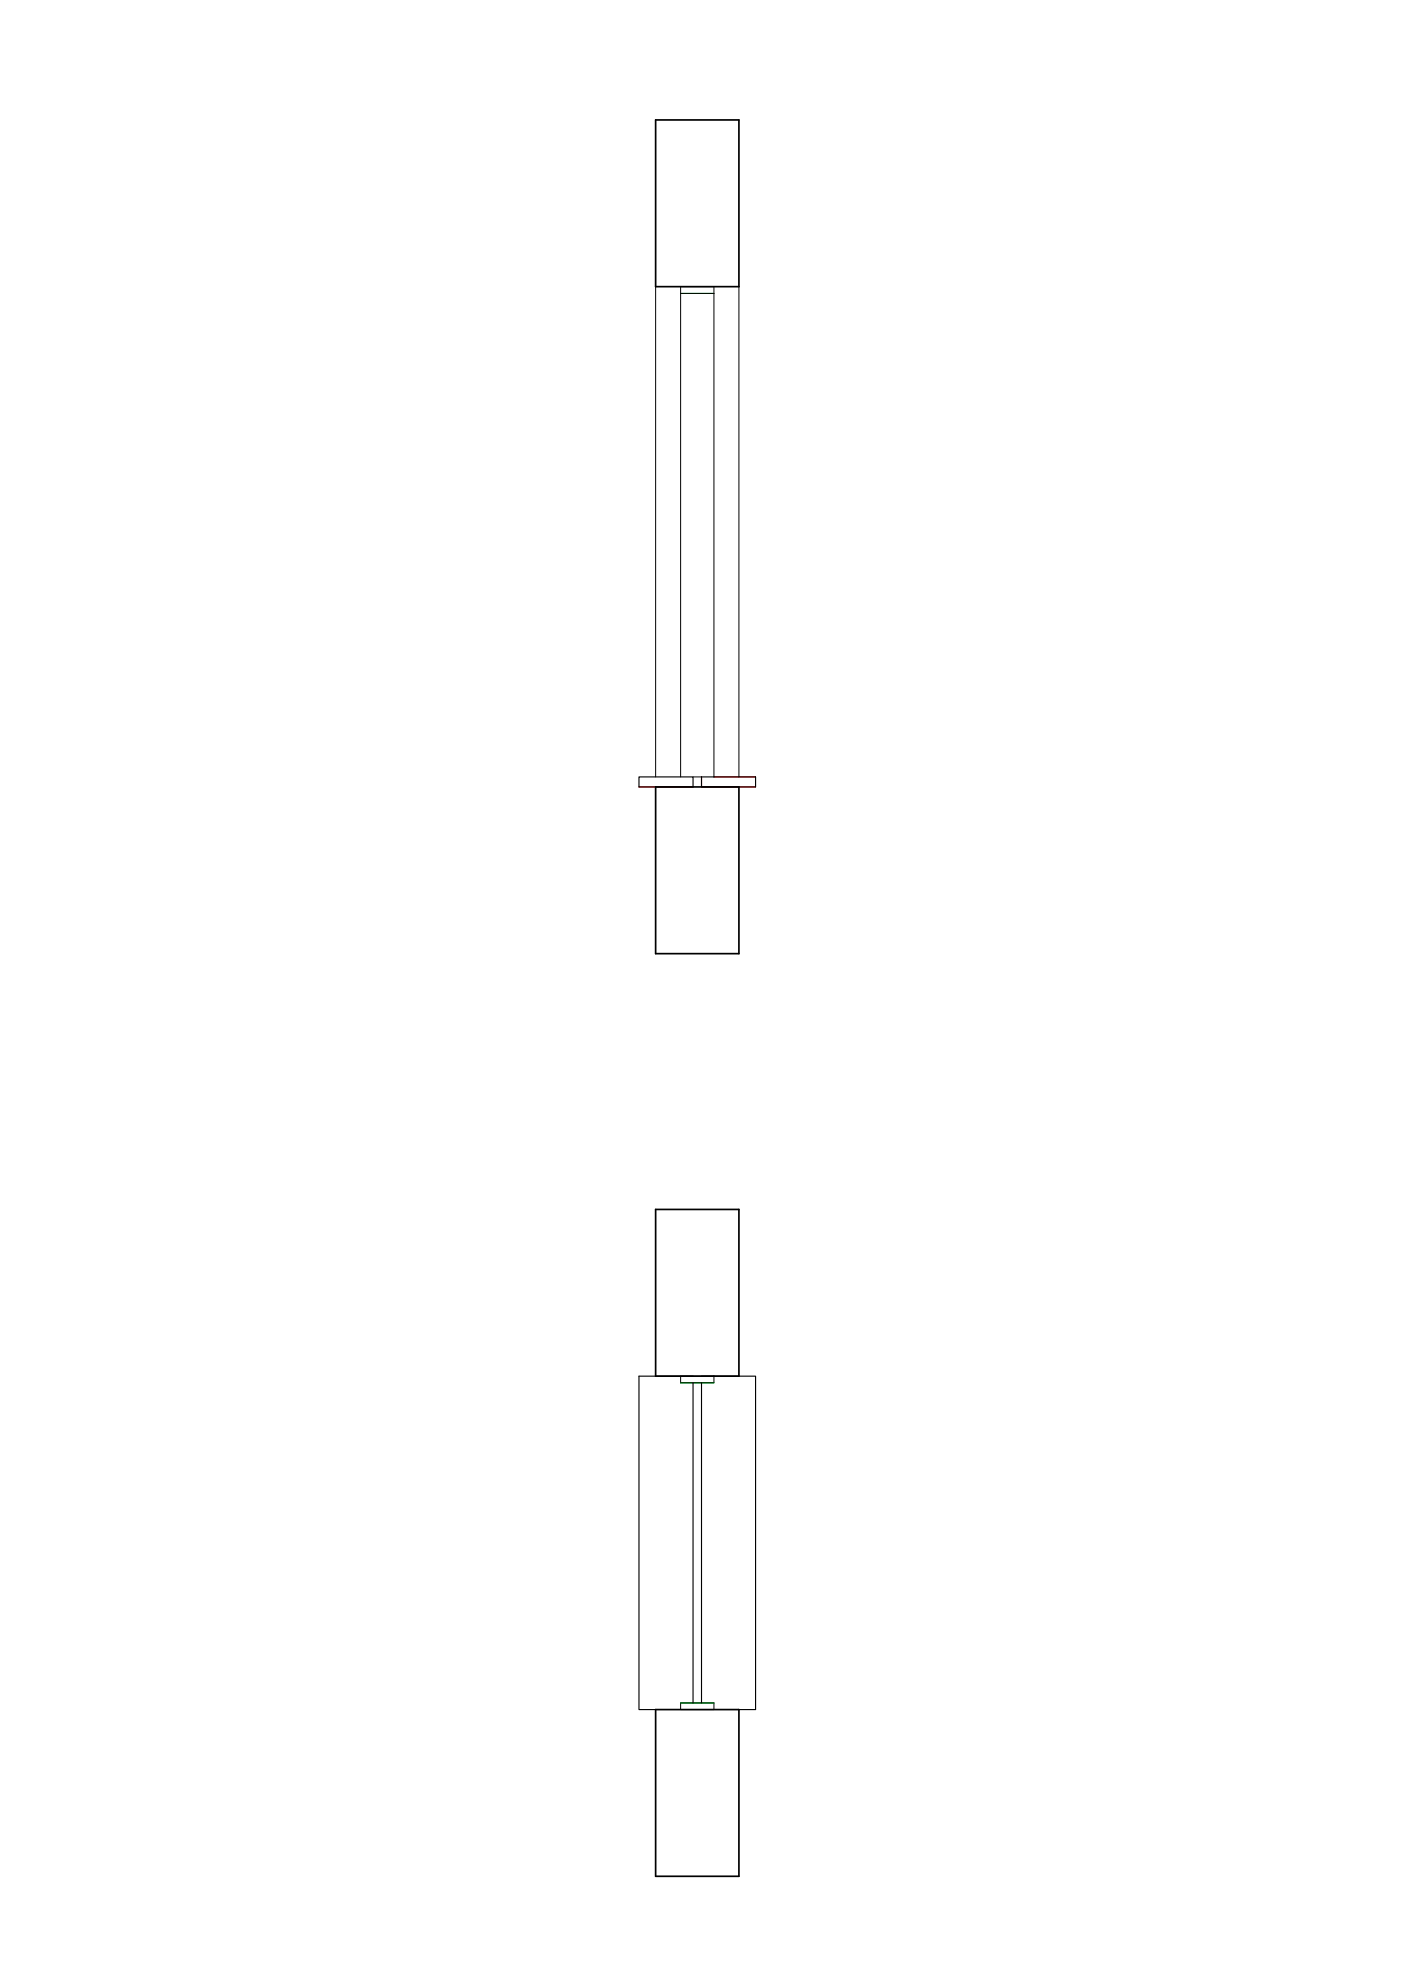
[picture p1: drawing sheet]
<svg xmlns="http://www.w3.org/2000/svg" width="420mm" height="594mm" viewBox="0 0 420 594" stroke-linecap="round" stroke-linejoin="round" font-family="sans-serif">
<!-- layer: lastre -->
<path d="M191.6 236h16.2M210.4 233v3h16.2M214.1 233h12.5" fill="none" stroke="#f00" stroke-width=".34"/>
<!-- layer: muro -->
<path d="M196.6 36h25v50h-25zM196.6 236h25v50h-25zM196.6 362.7h25v50h-25zM196.6 512.7h25v50h-25z" fill="none" stroke="#000" stroke-width=".51"/>
<!-- layer: lastre -->
<path d="M191.6 233h16.2v3h-16.2zM210.4 233h16.2v3h-16.2zM207.8 412.7h-16.2v100h5M207.8 414.7v96M210.4 412.7h16.2v100h-5M210.4 414.7v96" fill="none" stroke="#000" stroke-width=".34"/>
<!-- layer: controtelaio -->
<path d="M204.1 88h10M204.1 233v-147h10v147M207.8 233h2.6M204.1 412.7h10v2h-10zM204.1 510.7h10v2h-10z" fill="none" stroke="#000" stroke-width=".3"/>
<path d="M204.1 88h10M204.1 414.7h10M204.1 510.7h10" fill="none" stroke="#2776bb" stroke-width=".3"/>
<!-- layer: muro -->
<path d="M196.6 86v147M221.6 86v147" fill="none" stroke="#000" stroke-width=".3"/>
<path d="M204.1 88h10" fill="none" stroke="#0f0" stroke-width=".3"/>
<path d="M204.1 414.7h10M204.1 510.7h10" fill="none" stroke="#0f0" stroke-width=".34"/>
</svg>
